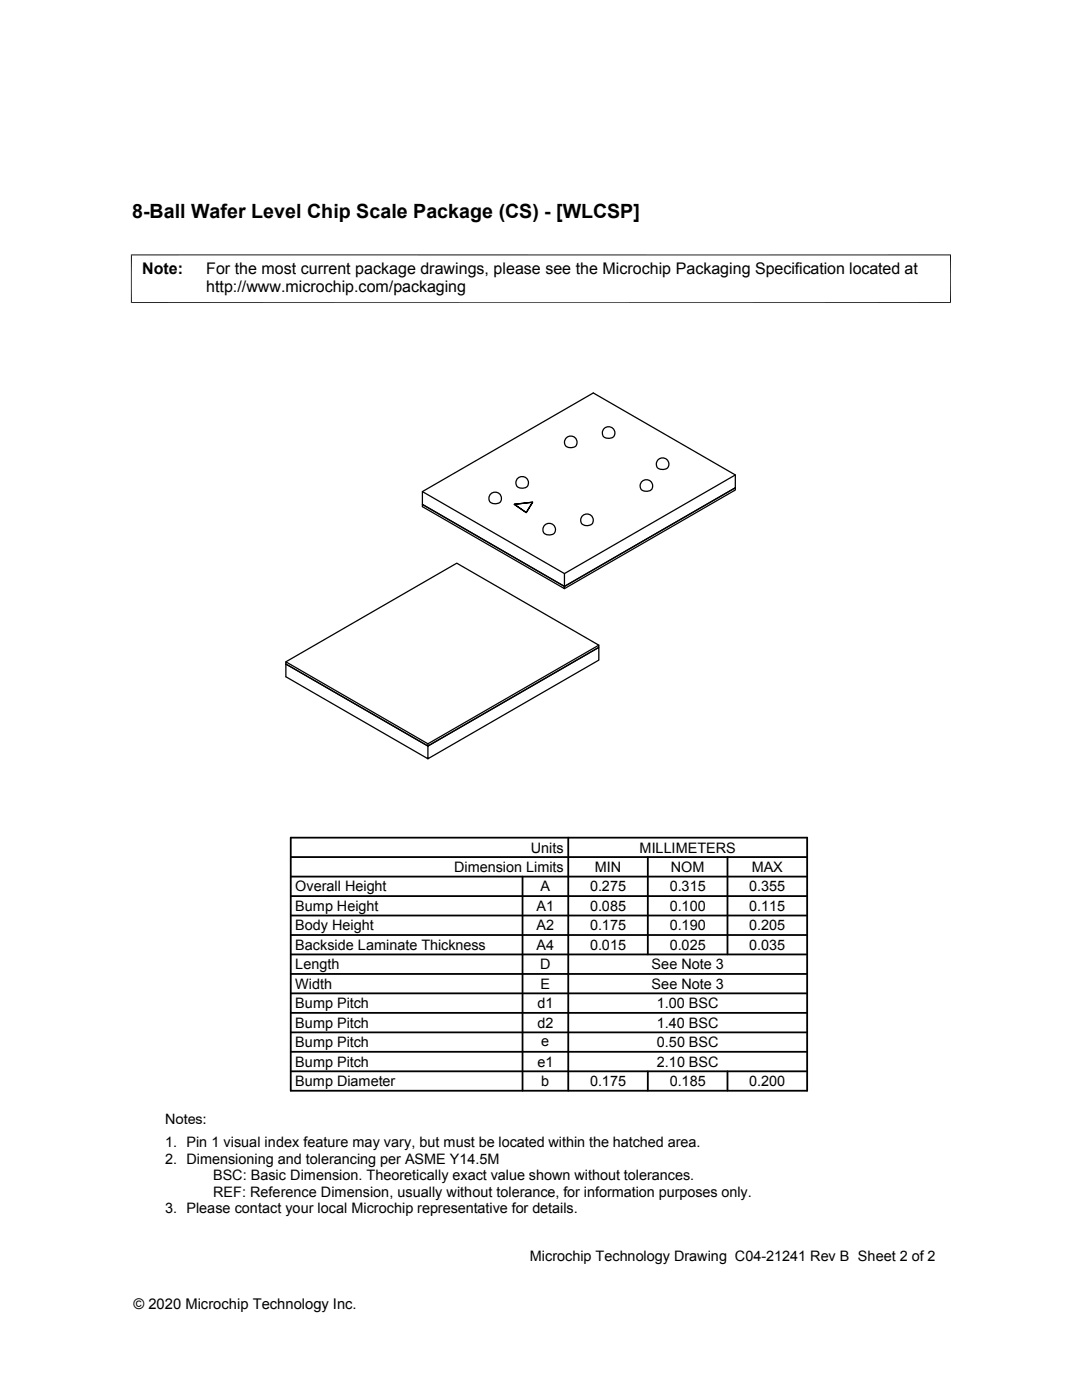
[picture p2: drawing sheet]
<svg xmlns="http://www.w3.org/2000/svg" width="216mm" height="279mm" viewBox="0 0 216 279" stroke-linecap="round" stroke-linejoin="round" font-family="sans-serif">
<defs><g id="words">
<text font-size="3.9" x="26.4" y="43.5">8-Ball Wafer Level Chip Scale Package (CS) - [WLCSP]</text>
<g font-size="3.2">
<text x="28.4" y="54.6">Note:</text>
<text x="41.1" y="58.3">http://www.microchip.com/packaging</text>
<text x="41.1" y="54.6">For the most current package drawings, please see the Microchip Packaging Specification located at</text>
</g>
<g font-size="2.9">
<text x="105.9" y="170.1">Units</text>
<text x="127.6" y="170.1">MILLIMETERS</text>
<text x="58.9" y="177.9">Overall Height</text>
<text x="90.6" y="174">Dimension Limits</text>
<text x="107.9" y="177.9">A</text>
<text x="117.7" y="177.9">0.275</text>
<text x="118.7" y="174">MIN</text>
<text x="133.6" y="177.9">0.315</text>
<text x="133.9" y="174">NOM</text>
<text x="149.5" y="177.9">0.355</text>
<text x="150" y="174">MAX</text>
<text x="58.9" y="181.8">Bump Height</text>
<text x="58.9" y="185.7">Body Height</text>
<text x="107.1" y="181.8">A1</text>
<text x="107.1" y="185.7">A2</text>
<text x="117.7" y="181.8">0.085</text>
<text x="117.7" y="185.7">0.175</text>
<text x="133.6" y="181.8">0.100</text>
<text x="133.6" y="185.7">0.190</text>
<text x="149.5" y="181.8">0.115</text>
<text x="149.5" y="185.7">0.205</text>
<text x="58.9" y="189.6">Backside Laminate Thickness</text>
<text x="107.1" y="189.6">A4</text>
<text x="117.7" y="189.6">0.015</text>
<text x="133.6" y="189.6">0.025</text>
<text x="149.5" y="189.6">0.035</text>
<text x="58.9" y="197.3">Width</text>
<text x="58.9" y="193.5">Length</text>
<text x="107.8" y="193.5">D</text>
<text x="107.9" y="197.3">E</text>
<text x="130" y="193.5">See Note 3</text>
<text x="130" y="197.3">See Note 3</text>
<text x="58.9" y="201.2">Bump Pitch</text>
<text x="107.2" y="201.2">d1</text>
<text x="131.1" y="201.2">1.00 BSC</text>
<text x="58.9" y="205.1">Bump Pitch</text>
<text x="58.9" y="209">Bump Pitch</text>
<text x="107.2" y="205.1">d2</text>
<text x="108" y="208.7">e</text>
<text x="131.1" y="205.1">1.40 BSC</text>
<text x="131.1" y="209">0.50 BSC</text>
<text x="58.9" y="212.9">Bump Pitch</text>
<text x="107.2" y="212.9">e1</text>
<text x="131.1" y="212.9">2.10 BSC</text>
<text x="58.9" y="216.8">Bump Diameter</text>
<text x="108" y="216.7">b</text>
<text x="117.7" y="216.8">0.175</text>
<text x="133.6" y="216.8">0.185</text>
<text x="149.5" y="216.8">0.200</text>
<text x="32.9" y="224.3">Notes:</text>
<text x="32.9" y="228.9">1. Pin 1 visual index feature may vary, but must be located within the hatched area.</text>
<text x="32.9" y="232.2">2. Dimensioning and tolerancing per ASME Y14.5M</text>
<text x="42.5" y="238.8">REF: Reference Dimension, usually without tolerance, for information purposes only.</text>
<text x="42.5" y="235.5">BSC: Basic Dimension. Theoretically exact value shown without tolerances.</text>
<text x="32.9" y="242.2">3. Please contact your local Microchip representative for details.</text>
<text x="105.7" y="251.7">Microchip Technology Drawing C04-21241 Rev B Sheet 2 of 2</text>
<text x="26.6" y="261.3">© 2020 Microchip Technology Inc.</text>
</g>
</g></defs>
<g fill="none" stroke="#000" stroke-width=".25">
<path d="M84.3 98.1l28.3 16.4M98 98.5a1.22 1.22 0 0 1 2 .6 1.22 1.22 0 0 1-1.6 1.4 1.11 1.11 0 0 1-.9-.8 1.11 1.11 0 0 1 .5-1.2zM103.3 95.4a1.22 1.22 0 0 1 2.1 .6 1.22 1.22 0 0 1-1.6 1.4 1.12 1.12 0 0 1-.9-.9 1.12 1.12 0 0 1 .4-1.1zM113.1 87.3a1.22 1.22 0 0 1 2 .6 1.22 1.22 0 0 1-1.6 1.4 1.11 1.11 0 0 1-.9-.8 1.11 1.11 0 0 1 .5-1.2zM120.6 85.5a1.21 1.21 0 0 1 1.8 .1 1.21 1.21 0 0 1-.4 1.8 1.19 1.19 0 0 1-1.6-.3 1.19 1.19 0 0 1 .2-1.6zM128.1 96a1.21 1.21 0 0 1 1.9 .2 1.21 1.21 0 0 1-.5 1.8 1.2 1.2 0 0 1-1.4-.2 1.2 1.2 0 0 1-.2-1.4zM131.4 91.7a1.2 1.2 0 0 1 1.8 .2 1.2 1.2 0 0 1-.5 1.7 1.18 1.18 0 0 1-1.4-.1 1.18 1.18 0 0 1-.2-1.4zM146.7 94.8l-34.1 19.7v2.5l-28.3-16.3v-2.6l34.1-19.7 28.3 16.4v2.5l-34.1 19.7-28.3-16.3v.4l28.3 16.4v-.5l34.1-19.7v.5l-34.1 19.7M102.6 100.6l3.7-.4-1.3 2.1-2.4-1.7 3.7-.4-1.3 2.1zM108.7 104.8a1.21 1.21 0 0 1 1.9 .1 1.21 1.21 0 0 1-.5 1.8 1.19 1.19 0 0 1-1.6-.3 1.19 1.19 0 0 1 .2-1.6zM116.3 102.9a1.22 1.22 0 0 1 2.1 .6 1.22 1.22 0 0 1-1.7 1.4 1.12 1.12 0 0 1-.8-.9 1.12 1.12 0 0 1 .4-1.1zM119.5 128.8l-28.4-16.4-34.1 19.7"/>
<path d="M85.4 148.4l-28.4-16.3v.4l28.4 16.4v-.5l34.1-19.6v.4l-34.1 19.7-28.4-16.4v2.6l28.4 16.3v-2.5l34.1-19.7v2.5l-34.1 19.7"/>
</g>
<path d="M26.1 50.9h163.7M26.2 50.8v9.7M189.7 50.8v9.7M26.1 60.4h163.7" fill="none" stroke="#000" stroke-width=".2"/>
<g fill="none" stroke="#000" stroke-width=".36">
<path d="M58 171h103.1M58 167.2h103.1v50.5h-103.1zM58 178.8h103.1M58 174.9h103.1M104.3 174.9v42.8M113.4 167.2v50.5M129.3 171v19.5M145.2 171v19.5M58 198.2h103.1M58 194.4h103.1M58 182.7h103.1M58 186.6h103.1"/>
<path d="M58 190.5h103.1M58 213.8h103.1M58 206h103.1M58 202.1h103.1M58 209.9h103.1M129.3 213.8v3.9M145.2 213.8v3.9"/>
</g>
<use href="#words"/>
</svg>
